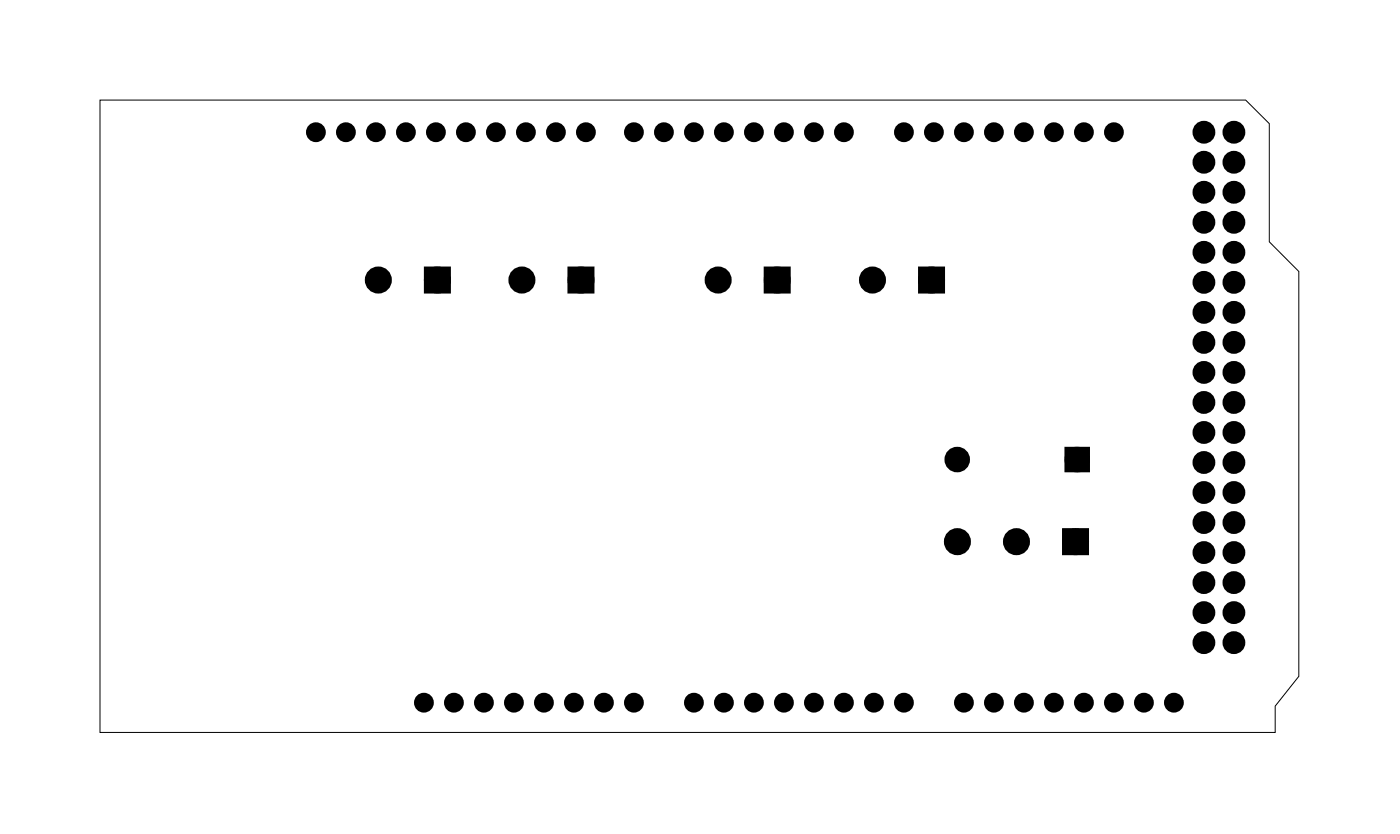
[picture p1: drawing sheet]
<svg xmlns="http://www.w3.org/2000/svg" width="119mm" height="71mm" viewBox="0 0 119 71" stroke-linecap="round" stroke-linejoin="round" font-family="sans-serif">
<path d="M8.5 8.5h97l2 2v10l2.5 2.5v34.2l-2 2.5v2.3h-99.5z" fill="none" stroke="#000" stroke-width=".08"/>
<g fill="#000">
<circle cx="26.7" cy="11.2" r=".57"/>
<circle cx="29.3" cy="11.2" r=".57"/>
<circle cx="31.8" cy="11.2" r=".57"/>
<circle cx="34.4" cy="11.2" r=".57"/>
<circle cx="36.9" cy="11.2" r=".57"/>
<circle cx="39.4" cy="11.2" r=".57"/>
<circle cx="42" cy="11.2" r=".57"/>
<circle cx="44.5" cy="11.2" r=".57"/>
<circle cx="47.1" cy="11.2" r=".57"/>
<circle cx="49.6" cy="11.2" r=".57"/>
<circle cx="53.7" cy="11.2" r=".57"/>
<circle cx="56.2" cy="11.2" r=".57"/>
<circle cx="58.8" cy="11.2" r=".57"/>
<circle cx="61.3" cy="11.2" r=".57"/>
<circle cx="63.8" cy="11.2" r=".57"/>
<circle cx="66.4" cy="11.2" r=".57"/>
<circle cx="68.9" cy="11.2" r=".57"/>
<circle cx="71.5" cy="11.2" r=".57"/>
<circle cx="76.5" cy="11.2" r=".57"/>
<circle cx="79.1" cy="11.2" r=".57"/>
<circle cx="81.6" cy="11.2" r=".57"/>
<circle cx="84.2" cy="11.2" r=".57"/>
<circle cx="86.7" cy="11.2" r=".57"/>
<circle cx="89.2" cy="11.2" r=".57"/>
<circle cx="91.8" cy="11.2" r=".57"/>
<circle cx="94.3" cy="11.2" r=".57"/>
<circle cx="101.9" cy="18.8" r=".66"/>
<circle cx="101.9" cy="16.3" r=".66"/>
<circle cx="101.9" cy="11.2" r=".66"/>
<circle cx="101.9" cy="13.7" r=".66"/>
<circle cx="104.5" cy="18.8" r=".66"/>
<circle cx="104.5" cy="16.3" r=".66"/>
<circle cx="104.5" cy="11.2" r=".66"/>
<circle cx="104.5" cy="13.7" r=".66"/>
<circle cx="32" cy="23.7" r=".76"/>
<circle cx="37" cy="23.7" r=".76"/>
<circle cx="44.2" cy="23.7" r=".76"/>
<circle cx="49.2" cy="23.7" r=".76"/>
<circle cx="60.8" cy="23.7" r=".76"/>
<circle cx="65.8" cy="23.7" r=".76"/>
<circle cx="73.9" cy="23.7" r=".76"/>
<circle cx="78.9" cy="23.7" r=".76"/>
<circle cx="81" cy="38.9" r=".7"/>
<circle cx="91.2" cy="38.9" r=".7"/>
<circle cx="101.9" cy="39.1" r=".66"/>
<circle cx="101.9" cy="29" r=".66"/>
<circle cx="101.9" cy="23.9" r=".66"/>
<circle cx="101.9" cy="21.3" r=".66"/>
<circle cx="101.9" cy="26.4" r=".66"/>
<circle cx="101.9" cy="31.5" r=".66"/>
<circle cx="101.9" cy="34" r=".66"/>
<circle cx="101.9" cy="36.6" r=".66"/>
<circle cx="104.5" cy="39.1" r=".66"/>
<circle cx="104.5" cy="21.3" r=".66"/>
<circle cx="104.5" cy="23.9" r=".66"/>
<circle cx="104.5" cy="29" r=".66"/>
<circle cx="104.5" cy="26.4" r=".66"/>
<circle cx="104.5" cy="31.5" r=".66"/>
<circle cx="104.5" cy="36.6" r=".66"/>
<circle cx="104.5" cy="34" r=".66"/>
<circle cx="35.9" cy="59.4" r=".57"/>
<circle cx="38.4" cy="59.4" r=".57"/>
<circle cx="41" cy="59.4" r=".57"/>
<circle cx="43.5" cy="59.4" r=".57"/>
<circle cx="46.1" cy="59.4" r=".57"/>
<circle cx="48.6" cy="59.4" r=".57"/>
<circle cx="51.1" cy="59.4" r=".57"/>
<circle cx="53.7" cy="59.4" r=".57"/>
<circle cx="58.8" cy="59.4" r=".57"/>
<circle cx="61.3" cy="59.4" r=".57"/>
<circle cx="63.8" cy="59.4" r=".57"/>
<circle cx="66.4" cy="59.4" r=".57"/>
<circle cx="68.9" cy="59.4" r=".57"/>
<circle cx="71.5" cy="59.4" r=".57"/>
<circle cx="74" cy="59.4" r=".57"/>
<circle cx="76.5" cy="59.4" r=".57"/>
<circle cx="81.1" cy="45.8" r=".76"/>
<circle cx="81.6" cy="59.4" r=".57"/>
<circle cx="84.2" cy="59.4" r=".57"/>
<circle cx="86.1" cy="45.8" r=".76"/>
<circle cx="86.7" cy="59.4" r=".57"/>
<circle cx="89.2" cy="59.4" r=".57"/>
<circle cx="91.1" cy="45.8" r=".76"/>
<circle cx="91.8" cy="59.4" r=".57"/>
<circle cx="94.3" cy="59.4" r=".57"/>
<circle cx="96.9" cy="59.4" r=".57"/>
<circle cx="99.4" cy="59.4" r=".57"/>
<circle cx="101.9" cy="54.4" r=".66"/>
<circle cx="101.9" cy="41.7" r=".66"/>
<circle cx="101.9" cy="49.3" r=".66"/>
<circle cx="101.9" cy="46.7" r=".66"/>
<circle cx="101.9" cy="44.2" r=".66"/>
<circle cx="101.9" cy="51.8" r=".66"/>
<circle cx="104.5" cy="54.4" r=".66"/>
<circle cx="104.5" cy="44.2" r=".66"/>
<circle cx="104.5" cy="46.7" r=".66"/>
<circle cx="104.5" cy="41.7" r=".66"/>
<circle cx="104.5" cy="49.3" r=".66"/>
<circle cx="104.5" cy="51.8" r=".66"/>
</g>
<g fill="none" stroke="#000" stroke-width=".54">
<circle cx="26.7" cy="11.2" r=".57"/>
<circle cx="29.3" cy="11.2" r=".57"/>
<circle cx="31.8" cy="11.2" r=".57"/>
<circle cx="34.4" cy="11.2" r=".57"/>
<circle cx="36.9" cy="11.2" r=".57"/>
<circle cx="39.4" cy="11.2" r=".57"/>
<circle cx="42" cy="11.2" r=".57"/>
<circle cx="44.5" cy="11.2" r=".57"/>
<circle cx="47.1" cy="11.2" r=".57"/>
<circle cx="49.6" cy="11.2" r=".57"/>
<circle cx="53.7" cy="11.2" r=".57"/>
<circle cx="56.2" cy="11.2" r=".57"/>
<circle cx="58.8" cy="11.2" r=".57"/>
<circle cx="61.3" cy="11.2" r=".57"/>
<circle cx="63.8" cy="11.2" r=".57"/>
<circle cx="66.4" cy="11.2" r=".57"/>
<circle cx="68.9" cy="11.2" r=".57"/>
<circle cx="71.5" cy="11.2" r=".57"/>
<circle cx="76.5" cy="11.2" r=".57"/>
<circle cx="79.1" cy="11.2" r=".57"/>
<circle cx="81.6" cy="11.2" r=".57"/>
<circle cx="84.2" cy="11.2" r=".57"/>
<circle cx="86.7" cy="11.2" r=".57"/>
<circle cx="89.2" cy="11.2" r=".57"/>
<circle cx="91.8" cy="11.2" r=".57"/>
<circle cx="94.3" cy="11.2" r=".57"/>
<circle cx="35.9" cy="59.4" r=".57"/>
<circle cx="38.4" cy="59.4" r=".57"/>
<circle cx="41" cy="59.4" r=".57"/>
<circle cx="43.5" cy="59.4" r=".57"/>
<circle cx="46.1" cy="59.4" r=".57"/>
<circle cx="48.6" cy="59.4" r=".57"/>
<circle cx="51.1" cy="59.4" r=".57"/>
<circle cx="53.7" cy="59.4" r=".57"/>
<circle cx="58.8" cy="59.4" r=".57"/>
<circle cx="61.3" cy="59.4" r=".57"/>
<circle cx="63.8" cy="59.4" r=".57"/>
<circle cx="66.4" cy="59.4" r=".57"/>
<circle cx="68.9" cy="59.4" r=".57"/>
<circle cx="71.5" cy="59.4" r=".57"/>
<circle cx="74" cy="59.4" r=".57"/>
<circle cx="76.5" cy="59.4" r=".57"/>
<circle cx="81.6" cy="59.4" r=".57"/>
<circle cx="84.2" cy="59.4" r=".57"/>
<circle cx="86.7" cy="59.4" r=".57"/>
<circle cx="89.2" cy="59.4" r=".57"/>
<circle cx="91.8" cy="59.4" r=".57"/>
<circle cx="94.3" cy="59.4" r=".57"/>
<circle cx="96.9" cy="59.4" r=".57"/>
<circle cx="99.4" cy="59.4" r=".57"/>
</g>
<g fill="none" stroke="#000" stroke-width=".62" stroke-linecap="butt">
<circle cx="101.9" cy="13.7" r=".66"/>
<circle cx="101.9" cy="11.2" r=".66"/>
<circle cx="101.9" cy="18.8" r=".66"/>
<circle cx="101.9" cy="16.3" r=".66"/>
<circle cx="104.5" cy="13.7" r=".66"/>
<circle cx="104.5" cy="11.2" r=".66"/>
<circle cx="104.5" cy="16.3" r=".66"/>
<circle cx="104.5" cy="18.8" r=".66"/>
<circle cx="101.9" cy="29" r=".66"/>
<circle cx="101.9" cy="23.9" r=".66"/>
<circle cx="101.9" cy="21.3" r=".66"/>
<circle cx="101.9" cy="26.4" r=".66"/>
<circle cx="101.9" cy="31.5" r=".66"/>
<circle cx="101.9" cy="34" r=".66"/>
<circle cx="101.9" cy="36.6" r=".66"/>
<circle cx="101.9" cy="39.1" r=".66"/>
<circle cx="104.5" cy="21.3" r=".66"/>
<circle cx="104.5" cy="23.9" r=".66"/>
<circle cx="104.5" cy="26.4" r=".66"/>
<circle cx="104.5" cy="29" r=".66"/>
<circle cx="104.5" cy="34" r=".66"/>
<circle cx="104.5" cy="31.5" r=".66"/>
<circle cx="104.5" cy="36.6" r=".66"/>
<circle cx="104.5" cy="39.1" r=".66"/>
<circle cx="101.9" cy="44.2" r=".66"/>
<circle cx="101.9" cy="46.7" r=".66"/>
<circle cx="101.9" cy="49.3" r=".66"/>
<circle cx="101.9" cy="41.7" r=".66"/>
<circle cx="101.9" cy="54.4" r=".66"/>
<circle cx="101.9" cy="51.8" r=".66"/>
<circle cx="104.5" cy="41.7" r=".66"/>
<circle cx="104.5" cy="46.7" r=".66"/>
<circle cx="104.5" cy="44.2" r=".66"/>
<circle cx="104.5" cy="49.3" r=".66"/>
<circle cx="104.5" cy="54.4" r=".66"/>
<circle cx="104.5" cy="51.8" r=".66"/>
</g>
<path d="M36.3 22.9h1.5v1.6h-1.5zM48.4 22.9h1.6v1.6h-1.6zM65 22.9h1.6v1.6h-1.6zM78.1 22.9h1.5v1.6h-1.5zM90.5 38.2h1.4v1.4h-1.4zM90.3 45.1h1.5v1.5h-1.5z" fill="#000"/>
<g fill="none" stroke="#000" stroke-width=".76" stroke-linecap="butt">
<path d="M36.3 22.9h1.5v1.6h-1.5zM48.4 22.9h1.6v1.6h-1.6zM65 22.9h1.6v1.6h-1.6zM78.1 22.9h1.5v1.6h-1.5zM90.5 38.2h1.4v1.4h-1.4zM90.3 45.1h1.5v1.5h-1.5z"/>
<circle cx="32" cy="23.7" r=".76"/>
<circle cx="37" cy="23.7" r=".76"/>
<circle cx="44.2" cy="23.7" r=".76"/>
<circle cx="49.2" cy="23.7" r=".76"/>
<circle cx="60.8" cy="23.7" r=".76"/>
<circle cx="65.8" cy="23.7" r=".76"/>
<circle cx="73.9" cy="23.7" r=".76"/>
<circle cx="78.9" cy="23.7" r=".76"/>
<circle cx="81" cy="38.9" r=".7"/>
<circle cx="91.2" cy="38.9" r=".7"/>
<circle cx="81.1" cy="45.8" r=".76"/>
<circle cx="86.1" cy="45.8" r=".76"/>
<circle cx="91.1" cy="45.8" r=".76"/>
</g>
</svg>
